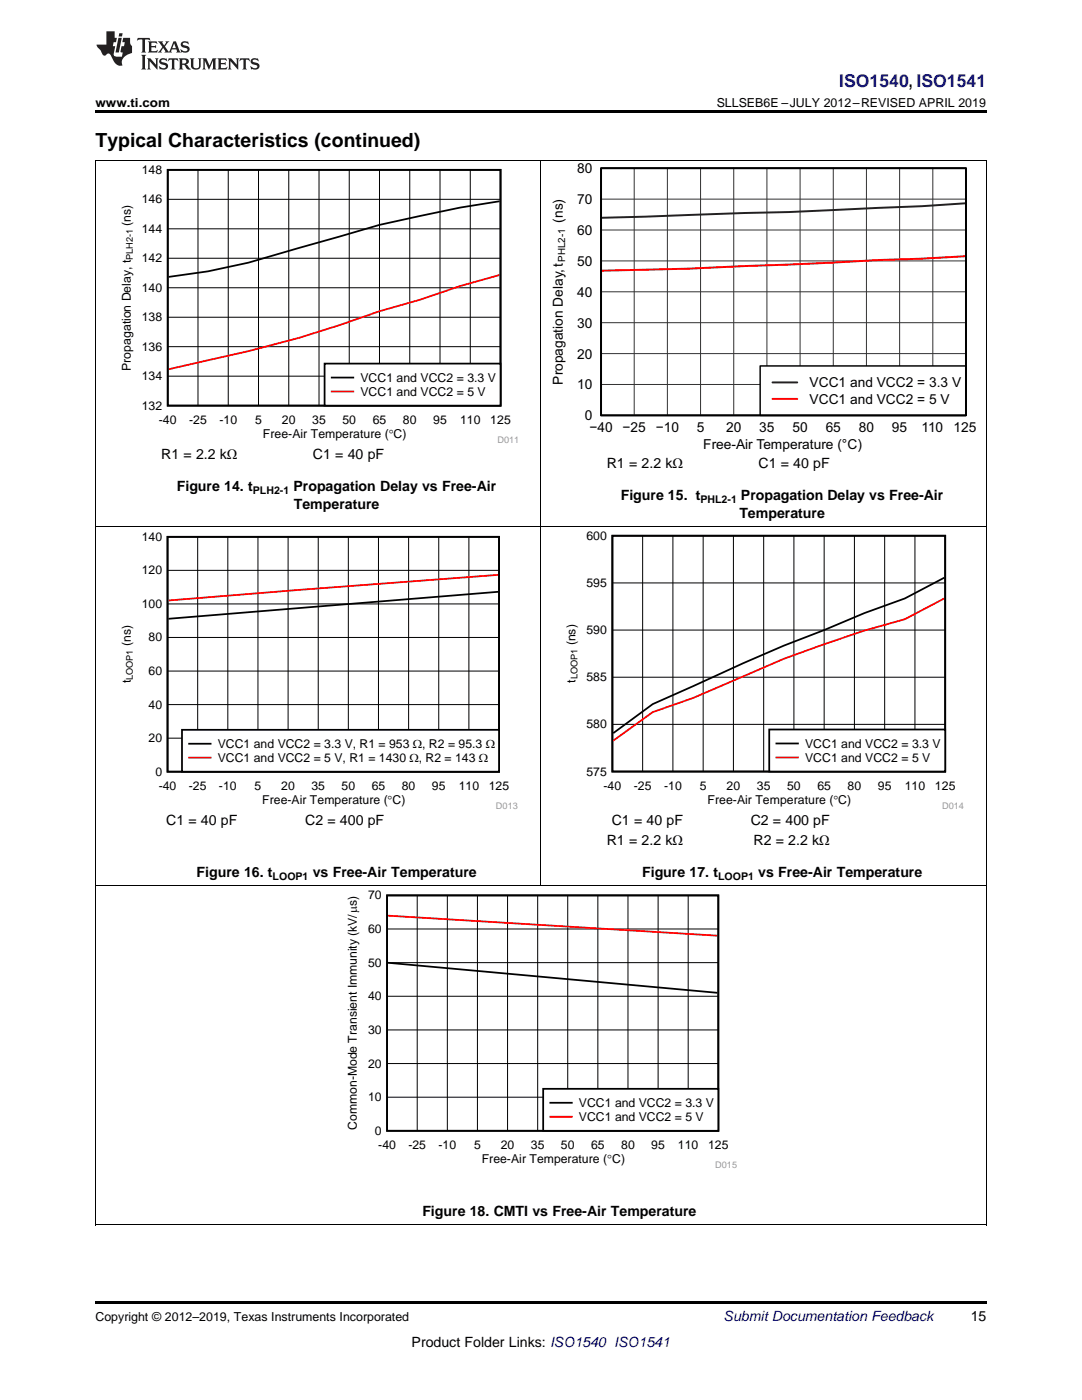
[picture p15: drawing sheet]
<svg xmlns="http://www.w3.org/2000/svg" width="216mm" height="279mm" viewBox="0 0 216 279" stroke-linecap="round" stroke-linejoin="round" font-family="sans-serif">
<defs><g id="words">
<text font-size="3.9" x="19" y="29.3">Typical Characteristics (continued)</text>
<text font-size="3.5" fill="#00f" x="167.5" y="17.3">ISO1540, ISO1541</text>
<g font-size="2.8">
<text x="32.2" y="91.7">R1 = 2.2 kΩ</text>
<text x="62.4" y="91.7">C1 = 40 pF</text>
<text x="121.1" y="93.5">R1 = 2.2 kΩ</text>
<text x="151.3" y="93.5">C1 = 40 pF</text>
<text x="35.3" y="98">Figure 14. t</text>
<text x="58.6" y="98">Propagation Delay vs Free-Air</text>
<text x="58.6" y="101.6">Temperature</text>
<text x="123.9" y="99.8">Figure 15. t</text>
<text x="147.8" y="99.8">Propagation Delay vs Free-Air</text>
<text x="147.5" y="103.4">Temperature</text>
<text x="33.2" y="164.7">C1 = 40 pF</text>
<text x="60.9" y="164.7">C2 = 400 pF</text>
<text x="122.1" y="164.7">C1 = 40 pF</text>
<text x="149.8" y="164.7">C2 = 400 pF</text>
<text x="121.1" y="168.7">R1 = 2.2 kΩ</text>
<text x="150.4" y="168.7">R2 = 2.2 kΩ</text>
<text x="39.2" y="175">Figure 16. t</text>
<text x="62.4" y="175">vs Free-Air Temperature</text>
<text x="128.1" y="175">Figure 17. t</text>
<text x="151.3" y="175">vs Free-Air Temperature</text>
<text x="84.3" y="242.7">Figure 18. CMTI vs Free-Air Temperature</text>
<text x="193.7" y="263.6">15</text>
<text x="82.1" y="268.9">Product Folder Links: ISO1540 ISO1541</text>
</g>
<text font-size="2.8" fill="#0000c8" x="144.4" y="263.6">Submit Documentation Feedback</text>
<g font-size="2.7">
<text x="115.2" y="34.6">80</text>
<text x="115.2" y="40.7">70</text>
<text x="112.3" y="44.4" transform="rotate(-90 112.3 44.4)">(ns)</text>
<text x="115.2" y="46.9">60</text>
<text x="115.2" y="53.1">50</text>
<text x="115.2" y="59.2">40</text>
<text x="115.2" y="65.4">30</text>
<text x="115.2" y="71.6">20</text>
<text x="112.3" y="76.7" transform="rotate(-90 112.3 76.7)">Propagation Delay,t</text>
<text x="115.2" y="77.7">10</text>
<text x="161.5" y="77.3">VCC1 and VCC2 = 3.3 V</text>
<text x="116.7" y="83.9">0</text>
<text x="161.5" y="80.6">VCC1 and VCC2 = 5 V</text>
<text x="117.6" y="86.3">−40</text>
<text x="124.2" y="86.3">−25</text>
<text x="130.9" y="86.3">−10</text>
<text x="139" y="86.3">5</text>
<text x="140.3" y="89.7">Free-Air Temperature (°C)</text>
<text x="144.9" y="86.3">20</text>
<text x="151.5" y="86.3">35</text>
<text x="158.1" y="86.3">50</text>
<text x="164.8" y="86.3">65</text>
<text x="171.4" y="86.3">80</text>
<text x="178" y="86.3">95</text>
<text x="183.9" y="86.3">110</text>
<text x="190.3" y="86.3">125</text>
</g>
<g font-size="2.5">
<text x="19" y="21.4">www.ti.com</text>
<text x="143" y="21.4">SLLSEB6E –JULY 2012–REVISED APRIL 2019</text>
<text x="19" y="263.6">Copyright © 2012–2019, Texas Instruments Incorporated</text>
</g>
<g font-size="2.4">
<text x="28.3" y="34.7">148</text>
<text x="28.3" y="40.6">146</text>
<text x="26.1" y="45" transform="rotate(-90 26.1 45)">(ns)</text>
<text x="28.3" y="46.5">144</text>
<text x="28.3" y="52.3">142</text>
<text x="28.3" y="58.2">140</text>
<text x="28.3" y="64.1">138</text>
<text x="28.3" y="70">136</text>
<text x="26.1" y="74" transform="rotate(-90 26.1 74)">Propagation Delay, t</text>
<text x="28.3" y="75.9">134</text>
<text x="71.9" y="76.2">VCC1 and VCC2 = 3.3 V</text>
<text x="28.3" y="81.8">132</text>
<text x="71.9" y="79">VCC1 and VCC2 = 5 V</text>
<text x="31.7" y="84.5">-40</text>
<text x="37.7" y="84.5">-25</text>
<text x="43.8" y="84.5">-10</text>
<text x="50.9" y="84.5">5</text>
<text x="52.5" y="87.3">Free-Air Temperature (qC)</text>
<text x="56.3" y="84.5">20</text>
<text x="62.3" y="84.5">35</text>
<text x="68.3" y="84.5">50</text>
<text x="74.4" y="84.5">65</text>
<text x="80.4" y="84.5">80</text>
<text x="86.4" y="84.5">95</text>
<text x="91.8" y="84.5">110</text>
<text x="97.8" y="84.5">125</text>
<text x="28.3" y="107.9">140</text>
<text x="117" y="107.7">600</text>
<text x="28.3" y="114.6">120</text>
<text x="117" y="117.1">595</text>
<text x="28.3" y="121.3">100</text>
<text x="26.1" y="128.9" transform="rotate(-90 26.1 128.9)">(ns)</text>
<text x="29.6" y="128">80</text>
<text x="114.8" y="128.8" transform="rotate(-90 114.8 128.8)">(ns)</text>
<text x="117" y="126.5">590</text>
<text x="26.1" y="136.4" transform="rotate(-90 26.1 136.4)">t</text>
<text x="29.6" y="134.7">60</text>
<text x="114.8" y="136.3" transform="rotate(-90 114.8 136.3)">t</text>
<text x="117" y="136">585</text>
<text x="29.6" y="141.4">40</text>
<text x="29.6" y="148.1">20</text>
<text x="43.5" y="149.3">VCC1 and VCC2 = 3.3 V, R1 = 953</text>
<text x="82.4" y="149.3">:, R2 = 95.3 :</text>
<text x="117" y="145.4">580</text>
<text x="160.6" y="149.2">VCC1 and VCC2 = 3.3 V</text>
<text x="31" y="154.8">0</text>
<text x="43.5" y="152.1">VCC1 and VCC2 = 5 V, R1 = 1430</text>
<text x="81.7" y="152.1">:, R2 = 143 :</text>
<text x="117" y="154.8">575</text>
<text x="160.6" y="152">VCC1 and VCC2 = 5 V</text>
<text x="31.7" y="157.6">-40</text>
<text x="37.7" y="157.6">-25</text>
<text x="43.7" y="157.6">-10</text>
<text x="50.8" y="157.6">5</text>
<text x="52.3" y="160.4">Free-Air Temperature (qC)</text>
<text x="56.1" y="157.6">20</text>
<text x="62.1" y="157.6">35</text>
<text x="68.2" y="157.6">50</text>
<text x="74.2" y="157.6">65</text>
<text x="80.2" y="157.6">80</text>
<text x="86.2" y="157.6">95</text>
<text x="91.5" y="157.6">110</text>
<text x="97.5" y="157.6">125</text>
<text x="120.4" y="157.6">-40</text>
<text x="126.5" y="157.6">-25</text>
<text x="132.5" y="157.6">-10</text>
<text x="139.6" y="157.6">5</text>
<text x="141.2" y="160.4">Free-Air Temperature (qC)</text>
<text x="145" y="157.6">20</text>
<text x="151" y="157.6">35</text>
<text x="157.1" y="157.6">50</text>
<text x="163.1" y="157.6">65</text>
<text x="169.1" y="157.6">80</text>
<text x="175.2" y="157.6">95</text>
<text x="180.5" y="157.6">110</text>
<text x="186.6" y="157.6">125</text>
<text x="73.5" y="179.5">70</text>
<text x="73.5" y="186.2">60</text>
<text x="73.5" y="192.9">50</text>
<text x="73.5" y="199.6">40</text>
<text x="73.5" y="206.3">30</text>
<text x="73.5" y="213">20</text>
<text x="73.5" y="219.8">10</text>
<text x="115.5" y="220.9">VCC1 and VCC2 = 3.3 V</text>
<text x="71.2" y="225.5" transform="rotate(-90 71.2 225.5)">Common-Mode Transient Immunity (kV/Ps)</text>
<text x="74.8" y="226.5">0</text>
<text x="115.5" y="223.7">VCC1 and VCC2 = 5 V</text>
<text x="75.5" y="229.3">-40</text>
<text x="81.5" y="229.3">-25</text>
<text x="87.5" y="229.3">-10</text>
<text x="94.6" y="229.3">5</text>
<text x="96.1" y="232">Free-Air Temperature (qC)</text>
<text x="99.9" y="229.3">20</text>
<text x="105.9" y="229.3">35</text>
<text x="111.9" y="229.3">50</text>
<text x="117.9" y="229.3">65</text>
<text x="124" y="229.3">80</text>
<text x="130" y="229.3">95</text>
<text x="135.3" y="229.3">110</text>
<text x="141.3" y="229.3">125</text>
</g>
<g font-size="2.1">
<text x="50.4" y="98.6">PLH2-1</text>
<text x="139.8" y="100.4">PHL2-1</text>
<text x="54.4" y="175.6">LOOP1</text>
<text x="143.3" y="175.6">LOOP1</text>
</g>
<text font-size="2" x="112.8" y="52.3" transform="rotate(-90 112.8 52.3)">PHL2-1</text>
<g font-size="1.8">
<text x="26.5" y="51.9" transform="rotate(-90 26.5 51.9)">PLH2-1</text>
<text x="26.5" y="135.7" transform="rotate(-90 26.5 135.7)">LOOP1</text>
<text x="115.2" y="135.6" transform="rotate(-90 115.2 135.6)">LOOP1</text>
</g>
<g font-size="1.8" fill="#999">
<text x="99.3" y="88.4">D011</text>
<text x="99" y="161.4">D013</text>
<text x="188" y="161.4">D014</text>
<text x="142.7" y="233.1">D015</text>
</g>
</g></defs>
<path d="M19 244.5h.2zM196.7 244.5h.1zM19 259.7h177.8v.5h-177.8z" fill="#000"/>
<path d="M19.1 176.8v67.7M196.8 176.8v67.7M19 244.5h177.8" fill="none" stroke="#000" stroke-width=".2"/>
<path d="M68.9 177.7h78.2v55.5h-78.2z" fill-rule="evenodd" fill="#fff"/>
<path d="M77.2 178.7h66.1v47h-66.1zM77.4 192.1l65.8 6" fill="none" stroke="#000" stroke-width=".35"/>
<g fill="none" stroke="#000" stroke-width=".2">
<path d="M83.3 178.7v47M89.3 178.7v47M95.3 178.7v47M101.3 178.7v47M107.3 178.7v47M113.3 178.7v47M119.3 178.7v47M125.3 178.7v47M131.3 178.7v47M137.3 178.7v47M77.2 198.8h66.1M77.2 192.1h66.1"/>
<path d="M77.2 185.4h66.1M77.2 219h66.1M77.2 212.3h66.1M77.2 205.5h66.1"/>
</g>
<path d="M77.4 182.7l65.8 4" fill="none" stroke="#f00" stroke-width=".35"/>
<path d="M108.4 217.3h34.9v8.4h-34.9z" fill-rule="evenodd" fill="#fff"/>
<path d="M108.4 217.3h34.9v8.4h-34.9zM109.8 220.1h4.3" fill="none" stroke="#000" stroke-width=".35"/>
<path d="M109.8 222.9h4.3" fill="none" stroke="#f00" stroke-width=".35"/>
<path d="M19.1 105.1v71.7M107.9 105.1v71.7M196.8 105.1v71.7M19 176.8h177.8" fill="none" stroke="#000" stroke-width=".2"/>
<path d="M23.7 106.2h79.6v55.3h-79.6z" fill-rule="evenodd" fill="#fff"/>
<path d="M33.4 107.1h66.2v46.9h-66.2zM99.4 118.1l-65.8 5.4" fill="none" stroke="#000" stroke-width=".35"/>
<g fill="none" stroke="#000" stroke-width=".2">
<path d="M33.4 113.8h66.2M39.4 107.1v46.9M45.5 107.1v46.9M51.5 107.1v46.9M57.5 107.1v46.9M63.5 107.1v46.9M69.5 107.1v46.9M75.5 107.1v46.9M81.5 107.1v46.9M87.5 107.1v46.9M93.6 107.1v46.9M33.4 133.9h66.2"/>
<path d="M33.4 127.2h66.2M33.4 120.5h66.2M33.4 147.3h66.2M33.4 140.6h66.2"/>
</g>
<path d="M99.4 114.7l-65.8 5.1" fill="none" stroke="#f00" stroke-width=".35"/>
<path d="M36.3 145.7h63.3v8.3h-63.3z" fill-rule="evenodd" fill="#fff"/>
<path d="M36.3 145.7h63.3v8.3h-63.3zM37.7 148.4h4.3" fill="none" stroke="#000" stroke-width=".35"/>
<path d="M37.7 151.2h4.3" fill="none" stroke="#f00" stroke-width=".35"/>
<path d="M112.5 105.9h79.8v55.6h-79.8z" fill-rule="evenodd" fill="#fff"/>
<path d="M122.2 106.9h66.4v47.1h-66.4zM188.4 115.3l-7.9 4.1-8 2.9-8 3.4-8.1 3.2-26.2 11.6-7.8 5.8" fill="none" stroke="#000" stroke-width=".35"/>
<g fill="none" stroke="#000" stroke-width=".2">
<path d="M122.2 116.3h66.4M128.2 106.9v47.1M134.3 106.9v47.1M140.3 106.9v47.1M146.3 106.9v47.1M152.4 106.9v47.1M158.4 106.9v47.1M164.5 106.9v47.1M170.5 106.9v47.1M176.5 106.9v47.1M182.6 106.9v47.1M122.2 135.2h66.4"/>
<path d="M122.2 125.7h66.4M122.2 144.6h66.4"/>
</g>
<path d="M188.4 119.4l-7.9 4.2a218.9 218.9 0 0 0-32.1 11.4l-10.1 4.3-8.1 2.8-7.8 5.7" fill="none" stroke="#f00" stroke-width=".35"/>
<path d="M153.5 145.6h35.1v8.4h-35.1z" fill-rule="evenodd" fill="#fff"/>
<path d="M153.5 145.6h35.1v8.4h-35.1zM154.9 148.4h4.3" fill="none" stroke="#000" stroke-width=".35"/>
<path d="M154.9 151.2h4.3" fill="none" stroke="#f00" stroke-width=".35"/>
<path d="M19.1 32.1v73M107.9 32.1v73M196.8 32.1v73M19 105.1h177.8" fill="none" stroke="#000" stroke-width=".2"/>
<path d="M119.9 33.6h72.8v49.3h-72.8z" fill="none" stroke="#000" stroke-width=".29"/>
<g fill="none" stroke="#333" stroke-width=".2">
<path d="M119.9 33.6h72.8v49.3h-72.8zM119.9 39.7h72.8M126.5 33.6v49.3M133.2 33.6v49.3M139.8 33.6v49.3M146.4 33.6v49.3M153 33.6v49.3M159.6 33.6v49.3M166.3 33.6v49.3M172.9 33.6v49.3M179.5 33.6v49.3M186.1 33.6v49.3"/>
<path d="M119.9 58.2h72.8M119.9 52.1h72.8M119.9 45.9h72.8M119.9 76.7h72.8M119.9 70.6h72.8M119.9 64.4h72.8"/>
</g>
<path d="M192.7 40.6l-8.8 .6-26.5 1.1-37.5 1.2" fill="none" stroke="#231f20" stroke-width=".39"/>
<path d="M192.7 51.1l-8.8 .5-8.8 .3-8.8 .5-28.7 1.2-17.7 .4" fill="none" stroke="#f00" stroke-width=".39"/>
<path d="M151.7 73h41v9.9h-41z" fill="#fff"/>
<path d="M151.7 73h41v9.9h-41z" fill="none" stroke="#000" stroke-width=".29"/>
<path d="M154.1 76.3h5" fill="none" stroke="#231f20" stroke-width=".39"/>
<path d="M154.1 79.6h5" fill="none" stroke="#f00" stroke-width=".39"/>
<path d="M119.9 33.6h72.8v49.3h-72.8z" fill="none" stroke="#000" stroke-width=".39"/>
<path d="M23.7 32.9h79.6v55.5h-79.6z" fill-rule="evenodd" fill="#fff"/>
<path d="M33.5 33.9h66.4v47.1h-66.4zM99.7 40.2l-7.9 1.2-16.1 3.5-26.1 7.5-8.1 1.7-7.9 1.2" fill="none" stroke="#000" stroke-width=".35"/>
<g fill="none" stroke="#000" stroke-width=".2">
<path d="M33.5 39.8h66.4M39.5 33.9v47.1M45.5 33.9v47.1M51.6 33.9v47.1M57.6 33.9v47.1M63.7 33.9v47.1M69.7 33.9v47.1M75.7 33.9v47.1M81.8 33.9v47.1M87.8 33.9v47.1M93.8 33.9v47.1M33.5 57.4h66.4"/>
<path d="M33.5 51.5h66.4M33.5 45.7h66.4M33.5 75.1h66.4M33.5 69.2h66.4M33.5 63.3h66.4"/>
</g>
<path d="M99.7 54.9l-7.9 2.2-8 2.7-8.1 2.3a227.2 227.2 0 0 1-34.2 9.8l-7.9 1.8" fill="none" stroke="#f00" stroke-width=".35"/>
<path d="M64.8 72.6h35.1v8.3h-35.1z" fill-rule="evenodd" fill="#fff"/>
<path d="M64.8 72.6h35.1v8.4h-35.1zM66.2 75.4h4.3" fill="none" stroke="#000" stroke-width=".35"/>
<path d="M66.2 78.1h4.3" fill="none" stroke="#f00" stroke-width=".35"/>
<path d="M19 32h177.8" fill="none" stroke="#000" stroke-width=".2"/>
<path d="M19 22h177.8v.5h-177.8z" fill="#000"/>
<g fill="#231f20">
<path d="M27.5 7.6l-.1 .5 .4-.2h.6v.1v2.1l-.2 .4h1l-.3-.4v-2.1l.1-.1h.5l.5 .2-.2-.5zM29.5 8.3l.2 .3v1.5l-.2 .4h1.8l.2-.6a1.04 1.04 0 0 1-1.3 .2v-.7h.6l.3 .2v-.6l-.3 .2h-.6v-.6l.8-.1 .4 .3-.2-.5zM31.5 8.3l.9 1.1-.9 1.1h.8l-.2-.2 .5-.7 .4 .7-.2 .2h1.5l-.1-.2 .1-.4h.9l.1 .4-.2 .2h1l-.3-.3-.7-1.9h-.5l-.9 2-.8-1 .9-1h-.8l.1 .3-.3 .5-.4-.6 .2-.2zM34.7 8.6l.4 1h-.7zM36.3 8.4a.63 .63 0 0 0-.2 .7 .63 .63 0 0 0 .6 .4l.6 .2 .1 .2a.75 .75 0 0 1-.7 .4 .75 .75 0 0 1-.6-.5l.1 .7 .1-.1a1.11 1.11 0 0 0 1.5-.6 1.13 1.13 0 0 0-1.2-.8l-.1-.4a1.04 1.04 0 0 1 1.2 .2l-.2-.5-.1 .1-.5-.2zM28.2 10.9l.2 .4v2.2l-.2 .4h1l-.3-.4v-2.2l.3-.4zM29.3 11.6l.3 .4v1.5l-.3 .4h.8l-.2-.4v-1.3l1.5 1.7v-1.9l.2-.4h-.7l.2 .4v.9l-1.1-1.3zM32 11.8a.62 .62 0 0 0-.2 .7 .62 .62 0 0 0 .6 .4l.6 .1 .1 .3a.76 .76 0 0 1-.7 .3 .76 .76 0 0 1-.6-.4l.1 .7 .1-.1a1.11 1.11 0 0 0 1.5-.6 1.13 1.13 0 0 0-1.2-.8l-.1-.4a1.04 1.04 0 0 1 1.2 .2l-.2-.6-.1 .1-.5-.1zM33.7 11.6l-.2 .6a.61 .61 0 0 1 .8-.3v1.6l-.2 .4h.9l-.2-.4v-1.6a.63 .63 0 0 1 .8 .3l-.2-.6zM35.6 11.6l.3 .4v1.5l-.3 .4h1l-.2-.2v-.8l.5 .2a.76 .76 0 0 0 1.2 .7l-1-1a.58 .58 0 0 0 .6-.5 .58 .58 0 0 0-.5-.6zM36.4 11.9h.1a.45 .45 0 0 1 .5 .1 .45 .45 0 0 1 .1 .5l-.7 .2zM37.9 11.6l.2 .2a2.17 2.17 0 0 0 .3 1.9 .99 .99 0 0 0 1.6-.6v-1.1l.2-.4h-.7l.2 .2a1.92 1.92 0 0 1-.2 1.8 .6 .6 0 0 1-.9-.5v-1.1l.2-.4zM40.4 11.6l.2 .4v1.5l-.2 .4h.7l-.2-.4v-1.4l.8 1.8 .8-1.8v1.4l-.2 .4h.9l-.2-.4v-1.5l.2-.4h-.8l-.6 1.5-.6-1.5zM43.4 11.6l.2 .4v1.5l-.2 .4h1.8l.2-.6a1.04 1.04 0 0 1-1.3 .1v-.6h.5l.4 .2v-.6l-.4 .2h-.5v-.7h.8l.3 .3-.1-.6zM45.5 11.6l.2 .4v1.5l-.2 .4h.7l-.2-.4v-1.3l1.5 1.7v-1.9l.2-.4h-.7l.2 .4v.9l-1.1-1.3zM47.9 11.6l-.1 .6a.61 .61 0 0 1 .8-.3v1.6l-.3 .4h1l-.3-.4 .1-1.6a.63 .63 0 0 1 .7 .3l-.1-.6zM50.2 11.8a.62 .62 0 0 0-.2 .7 .62 .62 0 0 0 .6 .4l.6 .1 .2 .3a.76 .76 0 0 1-.8 .3 .76 .76 0 0 1-.6-.4l.1 .7 .2-.1a1.11 1.11 0 0 0 1.5-.6 1.13 1.13 0 0 0-1.3-.8l-.1-.4a1.04 1.04 0 0 1 1.2 .2l-.1-.6-.2 .1-.5-.1z"/>
<path d="M21.2 6.3v2.6h-1.9l.1 .4 .7 .9a.91 .91 0 0 0 1 .8 .56 .56 0 0 1 .5-.3 .56 .56 0 0 1 .5 .3l.4 .8a1.53 1.53 0 0 0 1.9 1.2 1.54 1.54 0 0 1 1-2.1l.9-.3v-1.4a1.52 1.52 0 0 1-.3-1.6h-1.4l-.2 .8h.5l-.2 .8h-.4l-.2 1v.2l.4 .1-.2 .8a1.93 1.93 0 0 1-1.6-.3l.3-1.8h-.5l.2-.8h.4l.2-.8h-.4v-1.3zM23.6 7.6l-.6 2.9h.7l.6-2.9zM23.8 6.6l-.1 .7h.6l.2-.7z"/>
</g>
<use href="#words"/>
</svg>
